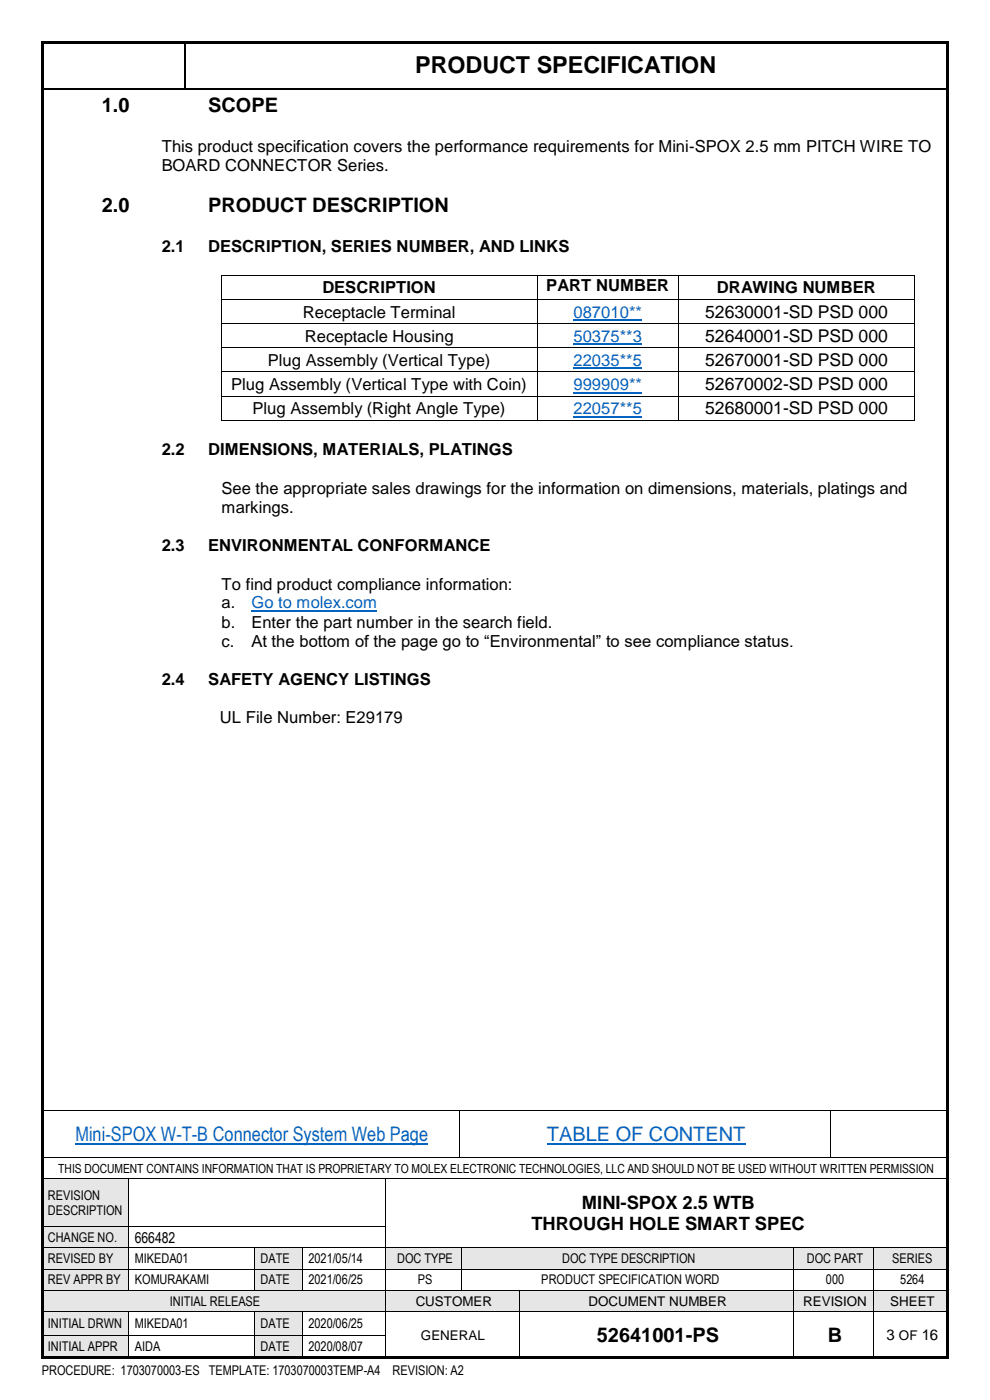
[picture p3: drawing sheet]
<svg xmlns="http://www.w3.org/2000/svg" width="210mm" height="297mm" viewBox="0 0 210 297" stroke-linecap="round" stroke-linejoin="round" font-family="sans-serif">
<defs><g id="words">
<text font-size="5" x="88.1" y="15.5">PRODUCT SPECIFICATION</text>
<g font-size="4.2">
<text x="21.6" y="23.7">1.0</text>
<text x="44.2" y="23.7">SCOPE</text>
<text x="21.6" y="45">2.0</text>
<text x="44.2" y="45">PRODUCT DESCRIPTION</text>
<text x="126.6" y="284.7">52641001-PS</text>
<text x="175.6" y="284.7">B</text>
</g>
<g font-size="4.2" fill="#0563c1">
<text x="16" y="242.1">Mini-SPOX W-T-B Connector System Web Page</text>
<text x="116" y="242.1">TABLE OF CONTENT</text>
</g>
<g font-size="3.9">
<text x="123.4" y="256.5">MINI-SPOX 2.5 WTB</text>
<text x="112.8" y="261">THROUGH HOLE SMART SPEC</text>
</g>
<g font-size="3.7">
<text x="149.6" y="67.4">52630001-SD PSD 000</text>
<text x="149.6" y="72.5">52640001-SD PSD 000</text>
<text x="149.6" y="77.6">52670001-SD PSD 000</text>
<text x="149.6" y="82.8">52670002-SD PSD 000</text>
<text x="149.6" y="87.9">52680001-SD PSD 000</text>
</g>
<g font-size="3.5">
<text x="34.3" y="32.2">This product specification covers the performance requirements for Mini-SPOX 2.5 mm PITCH WIRE TO</text>
<text x="34.3" y="36.3">BOARD CONNECTOR Series.</text>
<text x="34.3" y="53.5">2.1</text>
<text x="44.2" y="53.5">DESCRIPTION, SERIES NUMBER, AND LINKS</text>
<text x="68.4" y="62.2">DESCRIPTION</text>
<text x="115.9" y="61.7">PART NUMBER</text>
<text x="152.1" y="62.2">DRAWING NUMBER</text>
<text x="64.3" y="67.4">Receptacle Terminal</text>
<text x="56.8" y="77.6">Plug Assembly (Vertical Type)</text>
<text x="64.7" y="72.5">Receptacle Housing</text>
<text x="49.1" y="82.8">Plug Assembly (Vertical Type with Coin)</text>
<text x="53.6" y="87.9">Plug Assembly (Right Angle Type)</text>
<text x="34.3" y="96.6">2.2</text>
<text x="44.2" y="96.6">DIMENSIONS, MATERIALS, PLATINGS</text>
<text x="47" y="104.8">See the appropriate sales drawings for the information on dimensions, materials, platings and</text>
<text x="47" y="108.8">markings.</text>
<text x="34.3" y="116.9">2.3</text>
<text x="44.2" y="116.9">ENVIRONMENTAL CONFORMANCE</text>
<text x="47" y="125.1">To find product compliance information:</text>
<text x="47" y="129.1">a.</text>
<text x="47" y="133.2">b.</text>
<text x="47" y="137.2">c.</text>
<text x="53.3" y="133.2">Enter the part number in the search field.</text>
<text x="53.3" y="137.2">At the bottom of the page go to “Environmental” to see compliance status.</text>
<text x="34.3" y="145.3">2.4</text>
<text x="44.2" y="145.3">SAFETY AGENCY LISTINGS</text>
<text x="46.7" y="153.4">UL File Number: E29179</text>
</g>
<g font-size="3.5" fill="#0563c1">
<text x="121.7" y="67.4">087010**</text>
<text x="121.7" y="72.5">50375**3</text>
<text x="121.7" y="77.6">22035**5</text>
<text x="121.7" y="82.8">999909**</text>
<text x="121.7" y="87.9">22057**5</text>
<text x="53.3" y="129.1">Go to molex.com</text>
</g>
<g font-size="3.2">
<text x="28.6" y="263.6">666482</text>
<text x="188" y="284.3">3 OF 16</text>
</g>
<g font-size="2.8">
<text x="10.2" y="254.5">REVISION</text>
<text x="10.2" y="257.8">DESCRIPTION</text>
<text x="10.2" y="263.5">CHANGE NO.</text>
<text x="10.2" y="268">REVISED BY</text>
<text x="28.6" y="268">MIKEDA01</text>
<text x="55.3" y="268">DATE</text>
<text x="65.4" y="268">2021/05/14</text>
<text x="84.3" y="268">DOC TYPE</text>
<text x="119.3" y="268">DOC TYPE DESCRIPTION</text>
<text x="171.1" y="268">DOC PART</text>
<text x="189.3" y="268">SERIES</text>
<text x="10.2" y="272.5">REV APPR BY</text>
<text x="28.6" y="272.5">KOMURAKAMI</text>
<text x="55.3" y="272.5">DATE</text>
<text x="65.4" y="272.5">2021/06/25</text>
<text x="88.6" y="272.5">PS</text>
<text x="114.8" y="272.5">PRODUCT SPECIFICATION WORD</text>
<text x="175.2" y="272.5">000</text>
<text x="191" y="272.5">5264</text>
<text x="10.2" y="281.8">INITIAL DRWN</text>
<text x="28.6" y="281.8">MIKEDA01</text>
<text x="36" y="277">INITIAL RELEASE</text>
<text x="55.3" y="281.8">DATE</text>
<text x="65.4" y="281.8">2020/06/25</text>
<text x="88.2" y="277">CUSTOMER</text>
<text x="124.9" y="277">DOCUMENT NUMBER</text>
<text x="170.4" y="277">REVISION</text>
<text x="188.8" y="277">SHEET</text>
<text x="10.2" y="286.7">INITIAL APPR</text>
<text x="28.6" y="286.7">AIDA</text>
<text x="55.3" y="286.7">DATE</text>
<text x="65.4" y="286.7">2020/08/07</text>
<text x="89.3" y="284.2">GENERAL</text>
<text x="8.9" y="291.8">PROCEDURE: 1703070003-ES TEMPLATE: 1703070003TEMP-A4</text>
<text x="83.3" y="291.8">REVISION: A2</text>
</g>
<text font-size="2.7" x="12.4" y="248.8">THIS DOCUMENT CONTAINS INFORMATION THAT IS PROPRIETARY TO MOLEX ELECTRONIC TECHNOLOGIES, LLC AND SHOULD NOT BE USED WITHOUT WRITTEN PERMISSION</text>
</g></defs>
<g fill="#000">
<path d="M39 8.9h.3v.2h-.3z" fill-rule="evenodd"/>
<path d="M39 18.7h.3v.3h-.3z" fill-rule="evenodd"/>
<path d="M97.4 235.5h.2v.2h-.2z" fill-rule="evenodd"/>
<path d="M176 235.5h.2v.2h-.2z" fill-rule="evenodd"/>
<path d="M97.4 245.5h.2v.2h-.2z" fill-rule="evenodd"/>
<path d="M176 245.5h.2v.2h-.2z" fill-rule="evenodd"/>
</g>
<path d="M8.8 18.8h30.2M39.2 9.1v9.6M39.3 18.8h161.6" fill="none" stroke="#000" stroke-width=".34"/>
<path d="M16 242.7h74.9M116 242.7h42.1" fill="none" stroke="#0563c1" stroke-width=".3"/>
<path d="M8.9 235.6h88.5M97.5 235.7v9.8M97.6 235.6h78.4M176.1 235.7v9.8M176.2 235.6h24.9M8.9 245.6h88.5M97.6 245.6h78.4M176.2 245.6h24.9" fill="none" stroke="#000" stroke-width=".21"/>
<g fill="#e6e6e6">
<path d="M8.9 250.2h18.3v10h-18.3z" fill-rule="evenodd"/>
<path d="M10.2 252h16.4v3.2h-16.4z" fill-rule="evenodd"/>
<path d="M10.2 255.2h16.4v3.2h-16.4z" fill-rule="evenodd"/>
</g>
<path d="M8.9 250.1h18.3M27.3 250.2v10M27.4 250.1h54.4M81.8 250.2v10M81.9 250.1h119.2" fill="none" stroke="#000" stroke-width=".21"/>
<g fill="#000">
<path d="M27.2 250h.2v.2h-.2z" fill-rule="evenodd"/>
<path d="M81.8 250h.1v.2h-.1z" fill-rule="evenodd"/>
</g>
<g fill="#e6e6e6">
<path d="M8.9 260.3h18.3v4.4h-18.3z" fill-rule="evenodd"/>
<path d="M10.2 260.9h16.4v3.3h-16.4z" fill-rule="evenodd"/>
</g>
<path d="M8.9 260.3h18.3M27.3 260.3v4.4M27.4 260.3h54.4M81.8 260.3v4.4" fill="none" stroke="#000" stroke-width=".21"/>
<g fill="#000">
<path d="M27.2 260.2h.2v.1h-.2z" fill-rule="evenodd"/>
<path d="M81.8 260.2h.1v.1h-.1z" fill-rule="evenodd"/>
</g>
<g fill="#e6e6e6">
<path d="M8.9 264.9h18.3v4.3h-18.3z" fill-rule="evenodd"/>
<path d="M10.2 265.4h16.4v3.2h-16.4z" fill-rule="evenodd"/>
</g>
<g fill="#fff">
<path d="M27.4 264.9h26.5v4.3h-26.5z" fill-rule="evenodd"/>
<path d="M28.6 265.4h24.7v3.2h-24.7z" fill-rule="evenodd"/>
</g>
<g fill="#e6e6e6">
<path d="M54.1 264.9h10v4.3h-10z" fill-rule="evenodd"/>
<path d="M55.3 265.4h8.1v3.2h-8.1z" fill-rule="evenodd"/>
<path d="M82 264.9h15.9v4.3h-15.9z" fill-rule="evenodd"/>
<path d="M83.2 265.4h14v3.2h-14z" fill-rule="evenodd"/>
<path d="M98.1 264.9h70.2v4.3h-70.2z" fill-rule="evenodd"/>
<path d="M99.2 265.4h68.4v3.2h-68.4z" fill-rule="evenodd"/>
<path d="M168.4 264.9h16.9v4.3h-16.9z" fill-rule="evenodd"/>
<path d="M169.6 265.4h15.1v3.2h-15.1z" fill-rule="evenodd"/>
<path d="M185.5 264.9h15.6v4.3h-15.6z" fill-rule="evenodd"/>
<path d="M186.7 265.4h13.7v3.2h-13.7z" fill-rule="evenodd"/>
</g>
<g fill="none" stroke="#000" stroke-width=".21">
<path d="M8.9 264.7h18.3M27.3 264.8v4.4M27.4 264.7h26.5M54 264.8v4.4M54.1 264.7h10M64.1 264.8v4.4M64.2 264.7h17.6M81.8 264.8v4.4M81.9 264.7h15.9M97.9 264.8v4.4M98 264.7h70.3M168.4 264.8v4.4"/>
<path d="M168.4 264.7h16.9M185.4 264.8v4.4M185.5 264.7h15.6"/>
</g>
<g fill="#000">
<path d="M27.2 264.7h.2v.1h-.2z" fill-rule="evenodd"/>
<path d="M53.9 264.7h.2v.1h-.2z" fill-rule="evenodd"/>
<path d="M64.1 264.7h.1v.1h-.1z" fill-rule="evenodd"/>
<path d="M81.8 264.7h.1v.1h-.1z" fill-rule="evenodd"/>
<path d="M97.8 264.7h.2v.1h-.2z" fill-rule="evenodd"/>
<path d="M168.3 264.7h.1v.1h-.1z" fill-rule="evenodd"/>
<path d="M185.3 264.7h.2v.1h-.2z" fill-rule="evenodd"/>
</g>
<g fill="#e6e6e6">
<path d="M8.9 269.4h18.3v4.3h-18.3z" fill-rule="evenodd"/>
<path d="M10.2 269.9h16.4v3.2h-16.4z" fill-rule="evenodd"/>
</g>
<g fill="#fff">
<path d="M27.4 269.4h26.5v4.3h-26.5z" fill-rule="evenodd"/>
<path d="M28.6 269.9h24.7v3.2h-24.7z" fill-rule="evenodd"/>
</g>
<g fill="#e6e6e6">
<path d="M54.1 269.4h10v4.3h-10z" fill-rule="evenodd"/>
<path d="M55.3 269.9h8.1v3.2h-8.1z" fill-rule="evenodd"/>
</g>
<g fill="#fff">
<path d="M64.3 269.4h17.5v4.3h-17.5z" fill-rule="evenodd"/>
<path d="M65.4 269.9h15.7v3.2h-15.7z" fill-rule="evenodd"/>
</g>
<g fill="none" stroke="#000" stroke-width=".21">
<path d="M8.9 269.3h18.3M27.3 269.4v4.3M27.4 269.3h26.5M54 269.4v4.3M54.1 269.3h10M64.1 269.4v4.3M64.2 269.3h17.6M81.8 269.4v4.3M81.9 269.3h15.9M97.9 269.4v4.3M98 269.3h70.3M168.4 269.4v4.3"/>
<path d="M168.4 269.3h16.9M185.4 269.4v4.3M185.5 269.3h15.6"/>
</g>
<g fill="#000">
<path d="M27.2 269.2h.2v.2h-.2z" fill-rule="evenodd"/>
<path d="M53.9 269.2h.2v.2h-.2z" fill-rule="evenodd"/>
<path d="M64.1 269.2h.1v.2h-.1z" fill-rule="evenodd"/>
<path d="M81.8 269.2h.1v.2h-.1z" fill-rule="evenodd"/>
<path d="M97.8 269.2h.2v.2h-.2z" fill-rule="evenodd"/>
<path d="M168.3 269.2h.1v.2h-.1z" fill-rule="evenodd"/>
<path d="M185.3 269.2h.2v.2h-.2z" fill-rule="evenodd"/>
</g>
<g fill="#e6e6e6">
<path d="M8.9 273.8h72.9v4.4h-72.9z" fill-rule="evenodd"/>
<path d="M10.2 274.4h70.9v3.2h-70.9z" fill-rule="evenodd"/>
<path d="M82 273.8h28.1v4.4h-28.1z" fill-rule="evenodd"/>
<path d="M83.2 274.4h26.2v3.3h-26.2z" fill-rule="evenodd"/>
<path d="M110.3 273.8h58v4.4h-58z" fill-rule="evenodd"/>
<path d="M111.5 274.4h56.1v3.3h-56.1z" fill-rule="evenodd"/>
<path d="M168.4 273.8h16.9v4.4h-16.9z" fill-rule="evenodd"/>
<path d="M169.6 274.4h15.1v3.3h-15.1z" fill-rule="evenodd"/>
<path d="M185.5 273.8h15.6v4.4h-15.6z" fill-rule="evenodd"/>
<path d="M186.7 274.4h13.7v3.3h-13.7z" fill-rule="evenodd"/>
</g>
<g fill="none" stroke="#000" stroke-width=".21">
<path d="M8.9 273.8h18.3M27.4 273.8h26.5M54.1 273.8h10M64.2 273.8h17.6M81.8 273.8v4.4M81.9 273.8h15.9M98 273.8h12.1M110.2 273.8v4.4M110.3 273.8h58M168.4 273.8v4.4M168.4 273.8h16.9M185.4 273.8v4.4"/>
<path d="M185.5 273.8h15.6"/>
</g>
<g fill="#000">
<path d="M27.2 273.7h.2v.1h-.2z" fill-rule="evenodd"/>
<path d="M53.9 273.7h.2v.1h-.2z" fill-rule="evenodd"/>
<path d="M64.1 273.7h.1v.1h-.1z" fill-rule="evenodd"/>
<path d="M81.8 273.7h.1v.1h-.1z" fill-rule="evenodd"/>
<path d="M97.8 273.7h.2v.1h-.2z" fill-rule="evenodd"/>
<path d="M110.1 273.7h.2v.1h-.2z" fill-rule="evenodd"/>
<path d="M168.3 273.7h.1v.1h-.1z" fill-rule="evenodd"/>
<path d="M185.3 273.7h.2v.1h-.2z" fill-rule="evenodd"/>
</g>
<g fill="#e6e6e6">
<path d="M8.9 278.3h18.3v5h-18.3z" fill-rule="evenodd"/>
<path d="M10.2 279.2h16.4v3.2h-16.4z" fill-rule="evenodd"/>
<path d="M54.1 278.3h10v5h-10z" fill-rule="evenodd"/>
<path d="M55.3 279.2h8.1v3.2h-8.1z" fill-rule="evenodd"/>
</g>
<g fill="#fff">
<path d="M110.3 278.3h58v9.7h-58z" fill-rule="evenodd"/>
<path d="M111.5 280.7h56.1v4.9h-56.1z" fill-rule="evenodd"/>
<path d="M168.4 278.3h16.9v9.7h-16.9z" fill-rule="evenodd"/>
<path d="M169.6 280.7h15.1v4.9h-15.1z" fill-rule="evenodd"/>
<path d="M185.5 278.3h15.6v9.7h-15.6z" fill-rule="evenodd"/>
<path d="M186.7 281.3h13.7v3.7h-13.7z" fill-rule="evenodd"/>
</g>
<g fill="none" stroke="#000" stroke-width=".21">
<path d="M8.9 278.2h18.3M27.3 278.3v5M27.4 278.2h26.5M54 278.3v5M54.1 278.2h10M64.1 278.3v5M64.2 278.2h17.6M81.8 278.3v5M81.9 278.2h28.2M110.2 278.3v5M110.3 278.2h58M168.4 278.3v5"/>
<path d="M168.4 278.2h16.9M185.4 278.3v5M185.5 278.2h15.6"/>
</g>
<g fill="#000">
<path d="M27.2 278.2h.2v.1h-.2z" fill-rule="evenodd"/>
<path d="M53.9 278.2h.2v.1h-.2z" fill-rule="evenodd"/>
<path d="M64.1 278.2h.1v.1h-.1z" fill-rule="evenodd"/>
<path d="M81.8 278.2h.1v.1h-.1z" fill-rule="evenodd"/>
<path d="M110.1 278.2h.2v.1h-.2z" fill-rule="evenodd"/>
<path d="M168.3 278.2h.1v.1h-.1z" fill-rule="evenodd"/>
<path d="M185.3 278.2h.2v.1h-.2z" fill-rule="evenodd"/>
</g>
<g fill="#e6e6e6">
<path d="M8.9 283.4h18.3v4.6h-18.3z" fill-rule="evenodd"/>
<path d="M10.2 284.1h16.4v3.3h-16.4z" fill-rule="evenodd"/>
<path d="M54.1 283.4h10v4.6h-10z" fill-rule="evenodd"/>
<path d="M55.3 284.1h8.1v3.3h-8.1z" fill-rule="evenodd"/>
</g>
<g fill="none" stroke="#000" stroke-width=".21">
<path d="M47 58.5v5M47.1 58.4h66.8M113.9 58.5v5M114 58.4h29.9M144 58.5v5M144 58.4h49.9M194 58.5v5M47 63.6v5M47 68.8v4.9M47 73.9v4.9M47 79v5M47.1 63.5h66.8"/>
<path d="M47.1 68.7h66.8M47.1 73.8h66.8M47.1 78.9h66.8M113.9 63.6v5M113.9 68.8v4.9M113.9 73.9v4.9M113.9 79v5M114 63.5h29.9M114 68.7h29.9M114 73.8h29.9M114 78.9h29.9M144 63.6v5"/>
<path d="M144 68.8v4.9M144 73.9v4.9M144 79v5M144 63.5h49.9M144 68.7h49.9M144 73.8h49.9M144 78.9h49.9M194 63.6v5M194 68.8v4.9M194 73.9v4.9M194 79v5M47 84.2v4.9"/>
<path d="M47.1 84.1h66.8M47.1 89.2h66.8M113.9 84.2v4.9M114 84.1h29.9M114 89.2h29.9M144 84.2v4.9M144 84.1h49.9M144 89.2h49.9M194 84.2v4.9M8.9 283.3h18.3M27.3 283.4v4.6M27.4 283.3h26.5"/>
<path d="M54 283.4v4.6M54.1 283.3h10M64.1 283.4v4.6M64.2 283.3h17.6M81.8 283.4v4.6M110.2 283.4v4.6M168.4 283.4v4.6M185.4 283.4v4.6"/>
</g>
<g fill="#000">
<path d="M8.8 8.8h.5v.5h-.5z" fill-rule="evenodd"/>
<path d="M8.8 8.8h.5v.5h-.5z" fill-rule="evenodd"/>
<path d="M9.3 8.8h191.4v.5h-191.4z" fill-rule="evenodd"/>
<path d="M200.7 8.8h.6v.5h-.6z" fill-rule="evenodd"/>
<path d="M200.7 8.8h.6v.5h-.6z" fill-rule="evenodd"/>
<path d="M46.9 58.3h.2v.2h-.2z" fill-rule="evenodd"/>
<path d="M46.9 58.3h.2v.2h-.2z" fill-rule="evenodd"/>
<path d="M113.9 58.3h.1v.2h-.1z" fill-rule="evenodd"/>
<path d="M143.9 58.3h.1v.2h-.1z" fill-rule="evenodd"/>
<path d="M193.9 58.3h.1v.2h-.1z" fill-rule="evenodd"/>
<path d="M193.9 58.3h.1v.2h-.1z" fill-rule="evenodd"/>
<path d="M46.9 63.5h.2v.1h-.2z" fill-rule="evenodd"/>
<path d="M46.9 68.6h.2v.2h-.2z" fill-rule="evenodd"/>
<path d="M46.9 73.7h.2v.2h-.2z" fill-rule="evenodd"/>
<path d="M46.9 78.8h.2v.2h-.2z" fill-rule="evenodd"/>
<path d="M113.9 63.5h.1v.1h-.1z" fill-rule="evenodd"/>
<path d="M113.9 68.6h.1v.2h-.1z" fill-rule="evenodd"/>
<path d="M113.9 73.7h.1v.2h-.1z" fill-rule="evenodd"/>
<path d="M113.9 78.8h.1v.2h-.1z" fill-rule="evenodd"/>
<path d="M143.9 63.5h.1v.1h-.1z" fill-rule="evenodd"/>
<path d="M143.9 68.6h.1v.2h-.1z" fill-rule="evenodd"/>
<path d="M143.9 73.7h.1v.2h-.1z" fill-rule="evenodd"/>
<path d="M143.9 78.8h.1v.2h-.1z" fill-rule="evenodd"/>
<path d="M193.9 63.5h.1v.1h-.1z" fill-rule="evenodd"/>
<path d="M193.9 68.6h.1v.2h-.1z" fill-rule="evenodd"/>
<path d="M193.9 73.7h.1v.2h-.1z" fill-rule="evenodd"/>
<path d="M193.9 78.8h.1v.2h-.1z" fill-rule="evenodd"/>
<path d="M46.9 84h.2v.2h-.2z" fill-rule="evenodd"/>
<path d="M46.9 89.1h.2v.2h-.2z" fill-rule="evenodd"/>
<path d="M46.9 89.1h.2v.2h-.2z" fill-rule="evenodd"/>
<path d="M113.9 84h.1v.2h-.1z" fill-rule="evenodd"/>
<path d="M113.9 89.1h.1v.2h-.1z" fill-rule="evenodd"/>
<path d="M143.9 84h.1v.2h-.1z" fill-rule="evenodd"/>
<path d="M143.9 89.1h.1v.2h-.1z" fill-rule="evenodd"/>
<path d="M193.9 84h.1v.2h-.1z" fill-rule="evenodd"/>
<path d="M193.9 89.1h.1v.2h-.1z" fill-rule="evenodd"/>
<path d="M193.9 89.1h.1v.2h-.1z" fill-rule="evenodd"/>
<path d="M8.8 9.3h.5v278.4h-.5z" fill-rule="evenodd"/>
<path d="M8.8 287.7h.5v.5h-.5z" fill-rule="evenodd"/>
<path d="M8.8 287.7h.5v.5h-.5z" fill-rule="evenodd"/>
<path d="M9.3 287.7h191.4v.5h-191.4z" fill-rule="evenodd"/>
<path d="M27.2 283.3h.2v.1h-.2z" fill-rule="evenodd"/>
<path d="M53.9 283.3h.2v.1h-.2z" fill-rule="evenodd"/>
<path d="M64.1 283.3h.1v.1h-.1z" fill-rule="evenodd"/>
<path d="M81.8 283.3h.1v.1h-.1z" fill-rule="evenodd"/>
<path d="M110.1 283.3h.2v.1h-.2z" fill-rule="evenodd"/>
<path d="M168.3 283.3h.1v.1h-.1z" fill-rule="evenodd"/>
<path d="M185.3 283.3h.2v.1h-.2z" fill-rule="evenodd"/>
<path d="M200.7 9.3h.6v278.4h-.6z" fill-rule="evenodd"/>
<path d="M200.7 287.7h.6v.5h-.6z" fill-rule="evenodd"/>
<path d="M200.7 287.7h.6v.5h-.6z" fill-rule="evenodd"/>
</g>
<path d="M121.7 67.9h14.5M121.7 73h14.5M121.7 78.2h14.5M121.7 83.3h14.5M121.7 88.4h14.5M53.3 129.6h26.8" fill="none" stroke="#0563c1" stroke-width=".25"/>
<use href="#words"/>
</svg>
